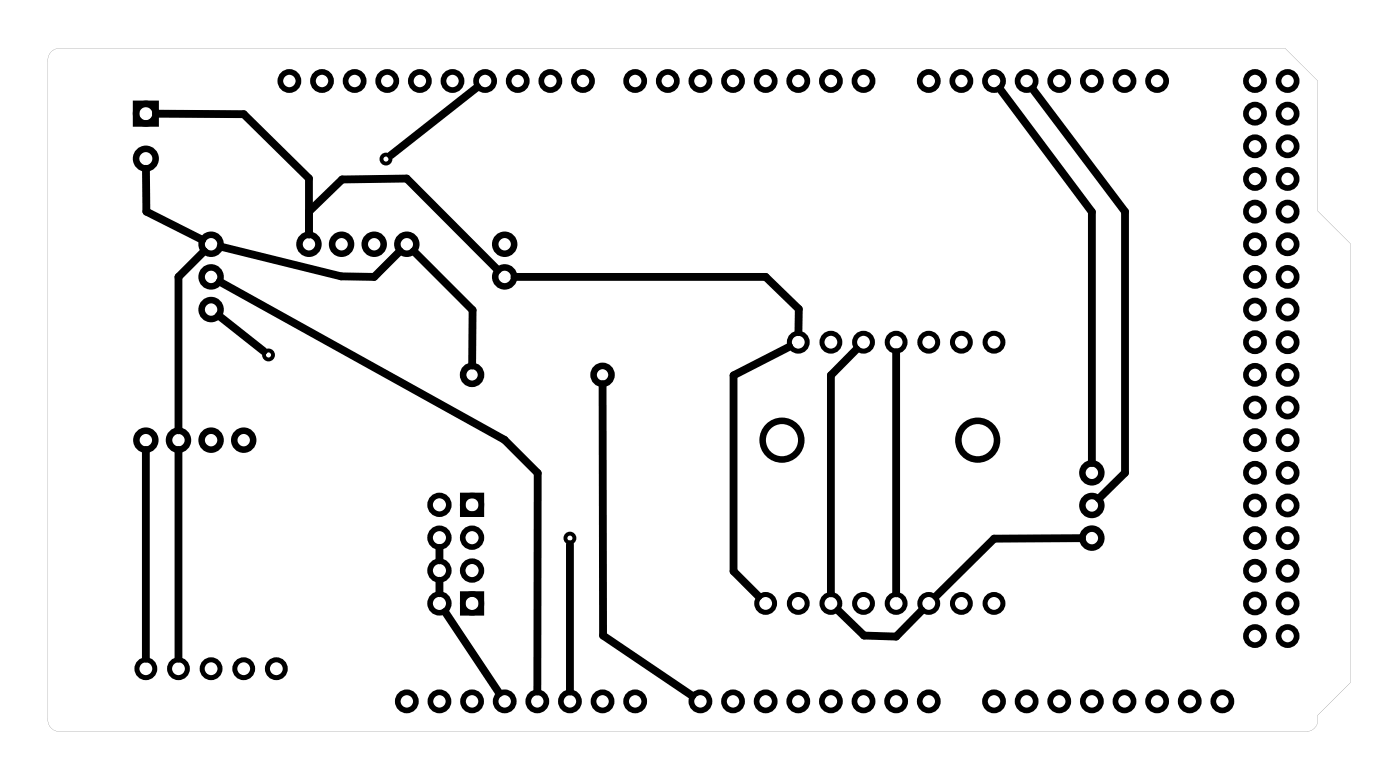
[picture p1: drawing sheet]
<svg xmlns="http://www.w3.org/2000/svg" width="109mm" height="61mm" viewBox="0 0 109 61" stroke-linecap="round" stroke-linejoin="round" font-family="sans-serif">
<path d="M3.9 4.1l.3-.2 .3-.1h95.6l2.5 2.5v10.1l2.5 2.5v34.2l-2.5 2.5v.3a.89 .89 0 0 1-1 1h-96.9a.89 .89 0 0 1-1-1v-51.1l.1-.4zM3.9 4.1l-.1 .3-.1 .4v51.3a.9 .9 0 0 0 1 .8h97.1a1.02 1.02 0 0 0 .8-1.3l2.5-2.5v-34.2l-2.5-2.5v-10.1l-2.5-2.5h-95.6l-.3 .1z" fill="#000"/>
<g fill="none" stroke="#000" stroke-width=".3">
<circle cx="30.1" cy="12.4" r=".35"/>
<circle cx="20.9" cy="27.6" r=".35"/>
<circle cx="44.4" cy="41.9" r=".35"/>
</g>
<g fill="none" stroke="#000" stroke-width=".51">
<path d="M10.6 8.1h1.5v1.5h-1.5z"/>
<circle cx="11.4" cy="12.3" r=".76"/>
<circle cx="11.4" cy="8.8" r=".76"/>
<circle cx="16.4" cy="19" r=".74"/>
<circle cx="24.1" cy="19" r=".74"/>
<circle cx="26.6" cy="19" r=".74"/>
<circle cx="29.1" cy="19" r=".74"/>
<circle cx="31.7" cy="19" r=".74"/>
<circle cx="39.3" cy="19" r=".74"/>
<circle cx="11.4" cy="34.2" r=".74"/>
<circle cx="13.9" cy="34.2" r=".74"/>
<circle cx="16.4" cy="34.2" r=".74"/>
<circle cx="16.4" cy="21.5" r=".74"/>
<circle cx="16.4" cy="24.1" r=".74"/>
<circle cx="19" cy="34.2" r=".74"/>
<circle cx="36.8" cy="29.2" r=".7"/>
<circle cx="39.3" cy="21.5" r=".74"/>
<circle cx="46.9" cy="29.2" r=".7"/>
<circle cx="60.9" cy="34.2" r="1.5"/>
<circle cx="76.1" cy="34.2" r="1.5"/>
<circle cx="85" cy="36.8" r=".74"/>
<circle cx="85" cy="39.3" r=".74"/>
<circle cx="85" cy="41.9" r=".74"/>
</g>
<g fill="none" stroke="#000" stroke-width=".44">
<circle cx="22.5" cy="6.3" r=".71"/>
<circle cx="25.1" cy="6.3" r=".71"/>
<circle cx="27.6" cy="6.3" r=".71"/>
<circle cx="30.2" cy="6.3" r=".71"/>
<circle cx="32.7" cy="6.3" r=".71"/>
<circle cx="35.2" cy="6.3" r=".71"/>
<circle cx="37.8" cy="6.3" r=".71"/>
<circle cx="40.3" cy="6.3" r=".71"/>
<circle cx="42.9" cy="6.3" r=".71"/>
<circle cx="45.4" cy="6.3" r=".71"/>
<circle cx="49.5" cy="6.3" r=".71"/>
<circle cx="52" cy="6.3" r=".71"/>
<circle cx="54.5" cy="6.3" r=".71"/>
<circle cx="57.1" cy="6.3" r=".71"/>
<circle cx="59.6" cy="6.3" r=".71"/>
<circle cx="62.2" cy="6.3" r=".71"/>
<circle cx="64.7" cy="6.3" r=".71"/>
<circle cx="67.2" cy="6.3" r=".71"/>
<circle cx="72.3" cy="6.3" r=".71"/>
<circle cx="74.9" cy="6.3" r=".71"/>
<circle cx="77.4" cy="6.3" r=".71"/>
<circle cx="79.9" cy="6.3" r=".71"/>
<circle cx="82.5" cy="6.3" r=".71"/>
<circle cx="85" cy="6.3" r=".71"/>
<circle cx="87.6" cy="6.3" r=".71"/>
<circle cx="90.1" cy="6.3" r=".71"/>
<circle cx="97.7" cy="16.5" r=".71"/>
<circle cx="97.7" cy="19" r=".71"/>
<circle cx="97.7" cy="13.9" r=".71"/>
<circle cx="97.7" cy="11.4" r=".71"/>
<circle cx="97.7" cy="8.8" r=".71"/>
<circle cx="97.7" cy="6.3" r=".71"/>
<circle cx="100.3" cy="19" r=".71"/>
<circle cx="100.3" cy="16.5" r=".71"/>
<circle cx="100.3" cy="13.9" r=".71"/>
<circle cx="100.3" cy="11.4" r=".71"/>
<circle cx="100.3" cy="8.8" r=".71"/>
<circle cx="100.3" cy="6.3" r=".71"/>
<circle cx="97.7" cy="21.5" r=".71"/>
<circle cx="97.7" cy="24.1" r=".71"/>
<circle cx="97.7" cy="34.2" r=".71"/>
<circle cx="97.7" cy="29.2" r=".71"/>
<circle cx="97.7" cy="31.7" r=".71"/>
<circle cx="97.7" cy="39.3" r=".71"/>
<circle cx="97.7" cy="26.6" r=".71"/>
<circle cx="97.7" cy="36.8" r=".71"/>
<circle cx="100.3" cy="21.5" r=".71"/>
<circle cx="100.3" cy="24.1" r=".71"/>
<circle cx="100.3" cy="34.2" r=".71"/>
<circle cx="100.3" cy="31.7" r=".71"/>
<circle cx="100.3" cy="26.6" r=".71"/>
<circle cx="100.3" cy="29.2" r=".71"/>
<circle cx="100.3" cy="36.8" r=".71"/>
<circle cx="100.3" cy="39.3" r=".71"/>
<circle cx="31.7" cy="54.6" r=".71"/>
<circle cx="34.2" cy="54.6" r=".71"/>
<circle cx="36.8" cy="54.6" r=".71"/>
<circle cx="39.3" cy="54.6" r=".71"/>
<circle cx="41.8" cy="54.6" r=".71"/>
<circle cx="44.4" cy="54.6" r=".71"/>
<circle cx="46.9" cy="54.6" r=".71"/>
<circle cx="49.5" cy="54.6" r=".71"/>
<circle cx="54.5" cy="54.6" r=".71"/>
<circle cx="57.1" cy="54.6" r=".71"/>
<circle cx="59.6" cy="54.6" r=".71"/>
<circle cx="62.2" cy="54.6" r=".71"/>
<circle cx="64.7" cy="54.6" r=".71"/>
<circle cx="67.2" cy="54.6" r=".71"/>
<circle cx="69.8" cy="54.6" r=".71"/>
<circle cx="72.3" cy="54.6" r=".71"/>
<circle cx="77.4" cy="54.6" r=".71"/>
<circle cx="79.9" cy="54.6" r=".71"/>
<circle cx="82.5" cy="54.6" r=".71"/>
<circle cx="85" cy="54.6" r=".71"/>
<circle cx="87.6" cy="54.6" r=".71"/>
<circle cx="90.1" cy="54.6" r=".71"/>
<circle cx="92.6" cy="54.6" r=".71"/>
<circle cx="95.2" cy="54.6" r=".71"/>
<circle cx="97.7" cy="46.9" r=".71"/>
<circle cx="97.7" cy="41.9" r=".71"/>
<circle cx="97.7" cy="49.5" r=".71"/>
<circle cx="97.7" cy="44.4" r=".71"/>
<circle cx="100.3" cy="41.9" r=".71"/>
<circle cx="100.3" cy="44.4" r=".71"/>
<circle cx="100.3" cy="46.9" r=".71"/>
<circle cx="100.3" cy="49.5" r=".71"/>
</g>
<g fill="none" stroke="#000" stroke-width=".39">
<circle cx="62.2" cy="26.6" r=".69"/>
<circle cx="64.7" cy="26.6" r=".69"/>
<circle cx="67.2" cy="26.6" r=".69"/>
<circle cx="69.8" cy="26.6" r=".69"/>
<circle cx="72.3" cy="26.6" r=".69"/>
<circle cx="74.9" cy="26.6" r=".69"/>
<circle cx="77.4" cy="26.6" r=".69"/>
<circle cx="11.4" cy="52" r=".69"/>
<circle cx="13.9" cy="52" r=".69"/>
<circle cx="16.4" cy="52" r=".69"/>
<circle cx="19" cy="52" r=".69"/>
<circle cx="21.5" cy="52" r=".69"/>
<circle cx="59.6" cy="46.9" r=".69"/>
<circle cx="62.2" cy="46.9" r=".69"/>
<circle cx="64.7" cy="46.9" r=".69"/>
<circle cx="67.2" cy="46.9" r=".69"/>
<circle cx="69.8" cy="46.9" r=".69"/>
<circle cx="72.3" cy="46.9" r=".69"/>
<circle cx="74.9" cy="46.9" r=".69"/>
<circle cx="77.4" cy="46.9" r=".69"/>
</g>
<g fill="none" stroke="#000" stroke-width=".43">
<path d="M36 38.5h1.5v1.5h-1.5zM36 46.2h1.5v1.5h-1.5z"/>
<circle cx="34.2" cy="39.3" r=".73"/>
<circle cx="36.8" cy="39.3" r=".73"/>
<circle cx="34.2" cy="46.9" r=".73"/>
<circle cx="34.2" cy="41.8" r=".73"/>
<circle cx="34.2" cy="44.4" r=".73"/>
<circle cx="36.8" cy="46.9" r=".73"/>
<circle cx="36.8" cy="41.8" r=".73"/>
<circle cx="36.8" cy="44.4" r=".73"/>
</g>
<g fill="none" stroke="#000" stroke-width=".61">
<path d="M11.4 13.1v3.4l4.4 2.2M12.1 8.8l6.9 .1 5.1 5v4.3M15.9 19.5l-2 2v12M17.2 19.2l9.4 2.3h2.5l2-2M24.1 16.5l2.5-2.5 5.1-.1 7.1 7.1M32.2 19.5l4.6 4.6v4.3M37.2 6.8l-6.8 5.3M77.9 6.9l7.1 9.6v19.5M80.4 6.9l7.2 9.6v20.3l-2 2M11.4 35v16.2M13.9 35v16.2M17 24.6l3.5 2.7"/>
<path d="M17.1 21.9l22.2 12.3 2.6 2.6-.1 17M40.1 21.5h19.5l2.6 2.5v1.8M46.9 29.9l.1 19.5 6.9 4.7M61.5 27l-4.4 2.2v15.2l2 2M66.7 27.2l-2 2v17M69.8 27.4v18.8M34.2 42.6v1M34.2 45.2v.9M34.7 47.6l4.2 6.3M44.4 42.3v11.5M65.3 47.5l2 1.9 2.5 .1 2-2M84.3 41.9h-6.9l-4.5 4.5"/>
</g>
</svg>
